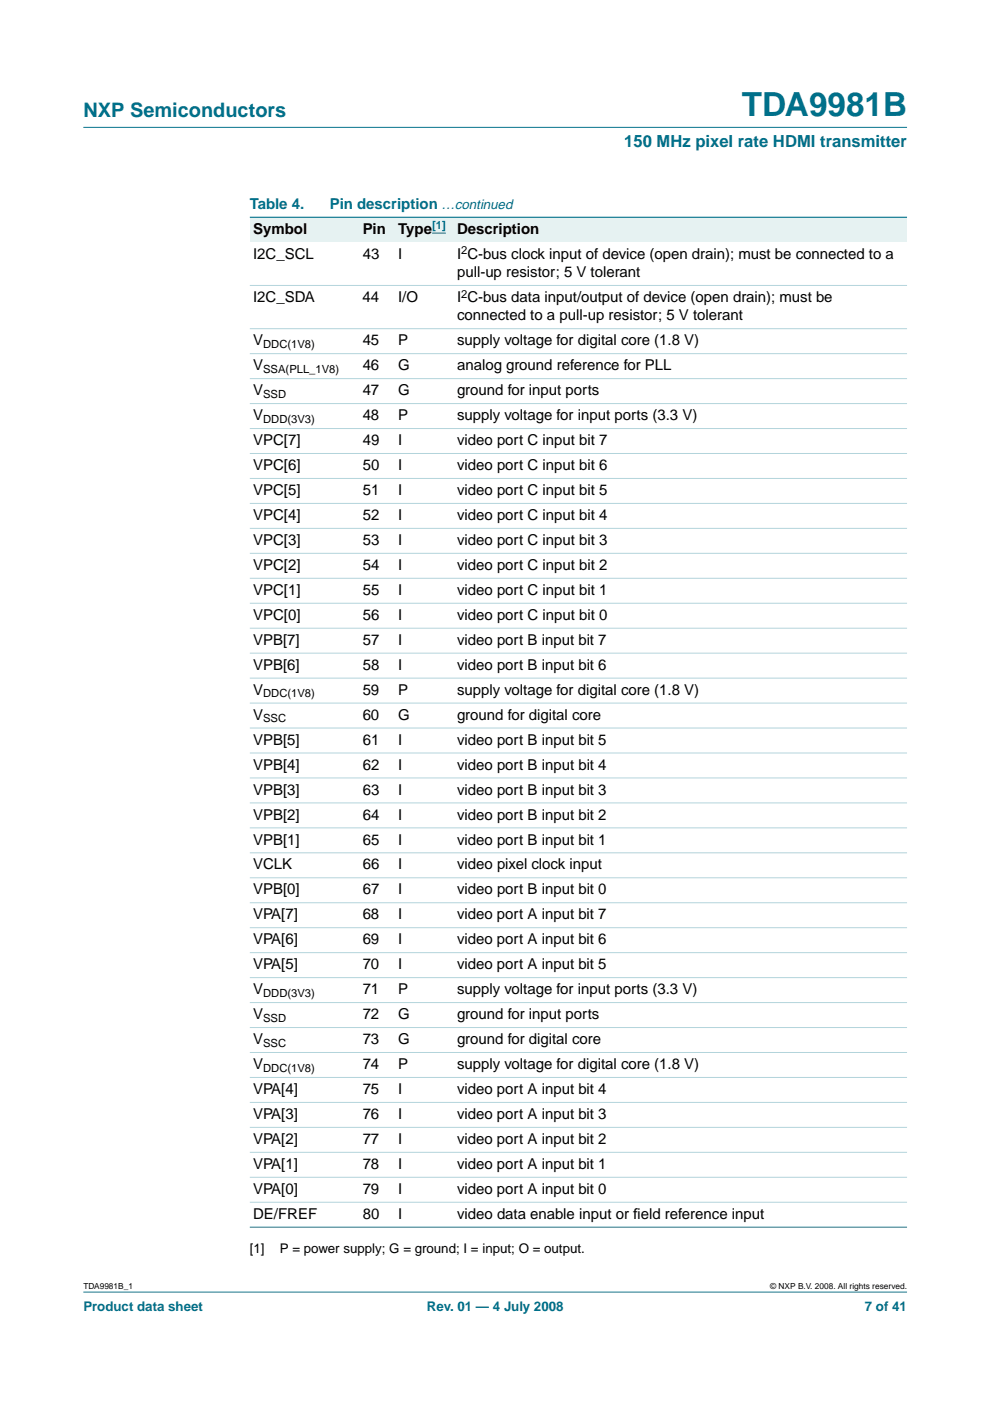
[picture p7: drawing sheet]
<svg xmlns="http://www.w3.org/2000/svg" width="210mm" height="297mm" viewBox="0 0 210 297" stroke-linecap="round" stroke-linejoin="round" font-family="sans-serif">
<defs><g id="words">
<text font-size="7.1" fill="#00708a" x="157.3" y="24.7">TDA9981B</text>
<text font-size="4.2" fill="#00708a" x="17.7" y="24.9">NXP Semiconductors</text>
<text font-size="3.5" fill="#00708a" x="132.4" y="31.1">150 MHz pixel rate HDMI transmitter</text>
<g font-size="3.2" fill="#00708a">
<text x="53" y="44.3">Table 4.</text>
<text x="69.9" y="44.3">Pin description …continued</text>
</g>
<g font-size="3.2">
<text x="53.7" y="49.6">Symbol</text>
<text x="76.9" y="49.6">Pin</text>
<text x="84.4" y="49.6">Type</text>
<text x="96.9" y="49.6">Description</text>
<text x="53.7" y="54.9">I2C_SCL</text>
<text x="76.9" y="54.9">43</text>
<text x="84.4" y="54.9">I</text>
<text x="96.9" y="58.8">pull-up resistor; 5 V tolerant</text>
<text x="96.9" y="54.9">I C-bus clock input of device (open drain); must be connected to a</text>
<text x="53.7" y="64">I2C_SDA</text>
<text x="76.9" y="64">44</text>
<text x="84.4" y="64">I/O</text>
<text x="96.9" y="64">I C-bus data input/output of device (open drain); must be</text>
<text x="96.9" y="67.9">connected to a pull-up resistor; 5 V tolerant</text>
<text x="53.7" y="73.2">V</text>
<text x="76.9" y="73.2">45</text>
<text x="84.4" y="73.2">P</text>
<text x="96.9" y="73.2">supply voltage for digital core (1.8 V)</text>
<text x="53.7" y="78.5">V</text>
<text x="53.7" y="83.8">V</text>
<text x="76.9" y="78.5">46</text>
<text x="76.9" y="83.8">47</text>
<text x="84.4" y="78.5">G</text>
<text x="84.4" y="83.8">G</text>
<text x="96.9" y="78.5">analog ground reference for PLL</text>
<text x="96.9" y="83.8">ground for input ports</text>
<text x="53.7" y="89.1">V</text>
<text x="76.9" y="89.1">48</text>
<text x="84.4" y="89.1">P</text>
<text x="96.9" y="89.1">supply voltage for input ports (3.3 V)</text>
<text x="53.7" y="94.4">VPC[7]</text>
<text x="76.9" y="94.4">49</text>
<text x="84.4" y="94.4">I</text>
<text x="96.9" y="94.4">video port C input bit 7</text>
<text x="53.7" y="99.7">VPC[6]</text>
<text x="76.9" y="99.7">50</text>
<text x="84.4" y="99.7">I</text>
<text x="96.9" y="99.7">video port C input bit 6</text>
<text x="53.7" y="105">VPC[5]</text>
<text x="76.9" y="105">51</text>
<text x="84.4" y="105">I</text>
<text x="96.9" y="105">video port C input bit 5</text>
<text x="53.7" y="110.3">VPC[4]</text>
<text x="76.9" y="110.3">52</text>
<text x="84.4" y="110.3">I</text>
<text x="96.9" y="110.3">video port C input bit 4</text>
<text x="53.7" y="115.6">VPC[3]</text>
<text x="76.9" y="115.6">53</text>
<text x="84.4" y="115.6">I</text>
<text x="96.9" y="115.6">video port C input bit 3</text>
<text x="53.7" y="120.8">VPC[2]</text>
<text x="76.9" y="120.8">54</text>
<text x="84.4" y="120.8">I</text>
<text x="96.9" y="120.8">video port C input bit 2</text>
<text x="53.7" y="126.1">VPC[1]</text>
<text x="53.7" y="131.4">VPC[0]</text>
<text x="76.9" y="126.1">55</text>
<text x="76.9" y="131.4">56</text>
<text x="84.4" y="126.1">I</text>
<text x="84.4" y="131.4">I</text>
<text x="96.9" y="126.1">video port C input bit 1</text>
<text x="96.9" y="131.4">video port C input bit 0</text>
<text x="53.7" y="136.7">VPB[7]</text>
<text x="76.9" y="136.7">57</text>
<text x="84.4" y="136.7">I</text>
<text x="96.9" y="136.7">video port B input bit 7</text>
<text x="53.7" y="142">VPB[6]</text>
<text x="76.9" y="142">58</text>
<text x="84.4" y="142">I</text>
<text x="96.9" y="142">video port B input bit 6</text>
<text x="53.7" y="147.3">V</text>
<text x="76.9" y="147.3">59</text>
<text x="84.4" y="147.3">P</text>
<text x="96.9" y="147.3">supply voltage for digital core (1.8 V)</text>
<text x="53.7" y="152.6">V</text>
<text x="76.9" y="152.6">60</text>
<text x="84.4" y="152.6">G</text>
<text x="96.9" y="152.6">ground for digital core</text>
<text x="53.7" y="157.9">VPB[5]</text>
<text x="76.9" y="157.9">61</text>
<text x="84.4" y="157.9">I</text>
<text x="96.9" y="157.9">video port B input bit 5</text>
<text x="53.7" y="163.2">VPB[4]</text>
<text x="76.9" y="163.2">62</text>
<text x="84.4" y="163.2">I</text>
<text x="96.9" y="163.2">video port B input bit 4</text>
<text x="53.7" y="168.5">VPB[3]</text>
<text x="53.7" y="173.8">VPB[2]</text>
<text x="76.9" y="168.5">63</text>
<text x="76.9" y="173.8">64</text>
<text x="84.4" y="168.5">I</text>
<text x="84.4" y="173.8">I</text>
<text x="96.9" y="168.5">video port B input bit 3</text>
<text x="96.9" y="173.8">video port B input bit 2</text>
<text x="53.7" y="179.1">VPB[1]</text>
<text x="76.9" y="179.1">65</text>
<text x="84.4" y="179.1">I</text>
<text x="96.9" y="179.1">video port B input bit 1</text>
<text x="53.7" y="184.3">VCLK</text>
<text x="76.9" y="184.3">66</text>
<text x="84.4" y="184.3">I</text>
<text x="96.9" y="184.3">video pixel clock input</text>
<text x="53.7" y="189.6">VPB[0]</text>
<text x="76.9" y="189.6">67</text>
<text x="84.4" y="189.6">I</text>
<text x="96.9" y="189.6">video port B input bit 0</text>
<text x="53.7" y="194.9">VPA[7]</text>
<text x="76.9" y="194.9">68</text>
<text x="84.4" y="194.9">I</text>
<text x="96.9" y="194.9">video port A input bit 7</text>
<text x="53.7" y="200.2">VPA[6]</text>
<text x="76.9" y="200.2">69</text>
<text x="84.4" y="200.2">I</text>
<text x="96.9" y="200.2">video port A input bit 6</text>
<text x="53.7" y="205.5">VPA[5]</text>
<text x="76.9" y="205.5">70</text>
<text x="84.4" y="205.5">I</text>
<text x="96.9" y="205.5">video port A input bit 5</text>
<text x="53.7" y="210.8">V</text>
<text x="76.9" y="210.8">71</text>
<text x="84.4" y="210.8">P</text>
<text x="96.9" y="210.8">supply voltage for input ports (3.3 V)</text>
<text x="53.7" y="216.1">V</text>
<text x="53.7" y="221.4">V</text>
<text x="76.9" y="216.1">72</text>
<text x="76.9" y="221.4">73</text>
<text x="84.4" y="216.1">G</text>
<text x="84.4" y="221.4">G</text>
<text x="96.9" y="216.1">ground for input ports</text>
<text x="96.9" y="221.4">ground for digital core</text>
<text x="53.7" y="226.7">V</text>
<text x="76.9" y="226.7">74</text>
<text x="84.4" y="226.7">P</text>
<text x="96.9" y="226.7">supply voltage for digital core (1.8 V)</text>
<text x="53.7" y="232">VPA[4]</text>
<text x="76.9" y="232">75</text>
<text x="84.4" y="232">I</text>
<text x="96.9" y="232">video port A input bit 4</text>
<text x="53.7" y="237.3">VPA[3]</text>
<text x="76.9" y="237.3">76</text>
<text x="84.4" y="237.3">I</text>
<text x="96.9" y="237.3">video port A input bit 3</text>
<text x="53.7" y="242.6">VPA[2]</text>
<text x="76.9" y="242.6">77</text>
<text x="84.4" y="242.6">I</text>
<text x="96.9" y="242.6">video port A input bit 2</text>
<text x="53.7" y="247.8">VPA[1]</text>
<text x="76.9" y="247.8">78</text>
<text x="84.4" y="247.8">I</text>
<text x="96.9" y="247.8">video port A input bit 1</text>
<text x="53.7" y="253.1">VPA[0]</text>
<text x="76.9" y="253.1">79</text>
<text x="84.4" y="253.1">I</text>
<text x="96.9" y="253.1">video port A input bit 0</text>
<text x="53.7" y="258.4">DE/FREF</text>
<text x="76.9" y="258.4">80</text>
<text x="84.4" y="258.4">I</text>
<text x="96.9" y="258.4">video data enable input or f</text>
<text x="134.3" y="258.4">ield reference input</text>
</g>
<g font-size="2.8">
<text x="53" y="265.6">[1]</text>
<text x="59.3" y="265.6">P = power supply; G = ground; I = input; O = output.</text>
</g>
<g font-size="2.8" fill="#00708a">
<text x="17.7" y="278">Product data sheet</text>
<text x="90.5" y="278">Rev. 01 — 4 July 2008</text>
<text x="183.4" y="278">7 of 41</text>
</g>
<text font-size="2.4" fill="#00f" x="91.6" y="48.6">[1]</text>
<g font-size="2.4">
<text x="97.8" y="53.9">2</text>
<text x="97.8" y="63.1">2</text>
<text x="55.8" y="73.8">DDC(1V8)</text>
<text x="55.8" y="79.1">SSA(PLL_1V8)</text>
<text x="55.8" y="84.4">SSD</text>
<text x="55.8" y="89.7">DDD(3V3)</text>
<text x="55.8" y="147.9">DDC(1V8)</text>
<text x="55.8" y="153.2">SSC</text>
<text x="55.8" y="211.4">DDD(3V3)</text>
<text x="55.8" y="216.7">SSD</text>
<text x="55.8" y="222">SSC</text>
<text x="55.8" y="227.2">DDC(1V8)</text>
</g>
<g font-size="1.8">
<text x="17.7" y="273.4">TDA9981B_1</text>
<text x="163.3" y="273.4">© NXP B.V. 2008. All rights reserved.</text>
</g>
</g></defs>
<g fill="#00708a" stroke="#00708a" stroke-width=".21">
<path d="M17.7 273.9h174.6z"/>
<path d="M17.7 27h174.6z"/>
</g>
<g fill="#e6f2f2">
<path d="M53 46.1h23.2v5.2h-23.2z" fill-rule="evenodd"/>
<path d="M76.2 46.1h7.5v5.2h-7.5z" fill-rule="evenodd"/>
<path d="M83.7 46.1h12.5v5.2h-12.5z" fill-rule="evenodd"/>
</g>
<path d="M91.6 49.4h2.9z" fill="#00f" stroke="#00f" stroke-width=".21"/>
<path d="M96.2 46.1h96.1v5.2h-96.1z" fill-rule="evenodd" fill="#e6f2f2"/>
<g fill="#00708a" stroke="#00708a" stroke-width=".21">
<path d="M53 46.1h139.3z"/>
<path d="M53 260.2h139.3z"/>
</g>
<g fill="#b3d4db" stroke="#b3d4db" stroke-width=".21">
<path d="M53 60.5h139.3z"/>
<path d="M53 69.7h139.3z"/>
<path d="M53 75h139.3z"/>
<path d="M53 80.3h139.3z"/>
<path d="M53 85.6h139.3z"/>
<path d="M53 90.9h139.3z"/>
<path d="M53 96.1h139.3z"/>
<path d="M53 101.4h139.3z"/>
<path d="M53 106.7h139.3z"/>
<path d="M53 112h139.3z"/>
<path d="M53 117.3h139.3z"/>
<path d="M53 122.6h139.3z"/>
<path d="M53 127.9h139.3z"/>
<path d="M53 133.2h139.3z"/>
<path d="M53 138.5h139.3z"/>
<path d="M53 143.8h139.3z"/>
<path d="M53 149.1h139.3z"/>
<path d="M53 154.4h139.3z"/>
<path d="M53 159.6h139.3z"/>
<path d="M53 164.9h139.3z"/>
<path d="M53 170.2h139.3z"/>
<path d="M53 175.5h139.3z"/>
<path d="M53 180.8h139.3z"/>
<path d="M53 186.1h139.3z"/>
<path d="M53 191.4h139.3z"/>
<path d="M53 196.7h139.3z"/>
<path d="M53 202h139.3z"/>
<path d="M53 207.3h139.3z"/>
<path d="M53 212.6h139.3z"/>
<path d="M53 217.9h139.3z"/>
<path d="M53 223.1h139.3z"/>
<path d="M53 228.4h139.3z"/>
<path d="M53 233.7h139.3z"/>
<path d="M53 239h139.3z"/>
<path d="M53 244.3h139.3z"/>
<path d="M53 249.6h139.3z"/>
<path d="M53 254.9h139.3z"/>
</g>
<use href="#words"/>
</svg>
